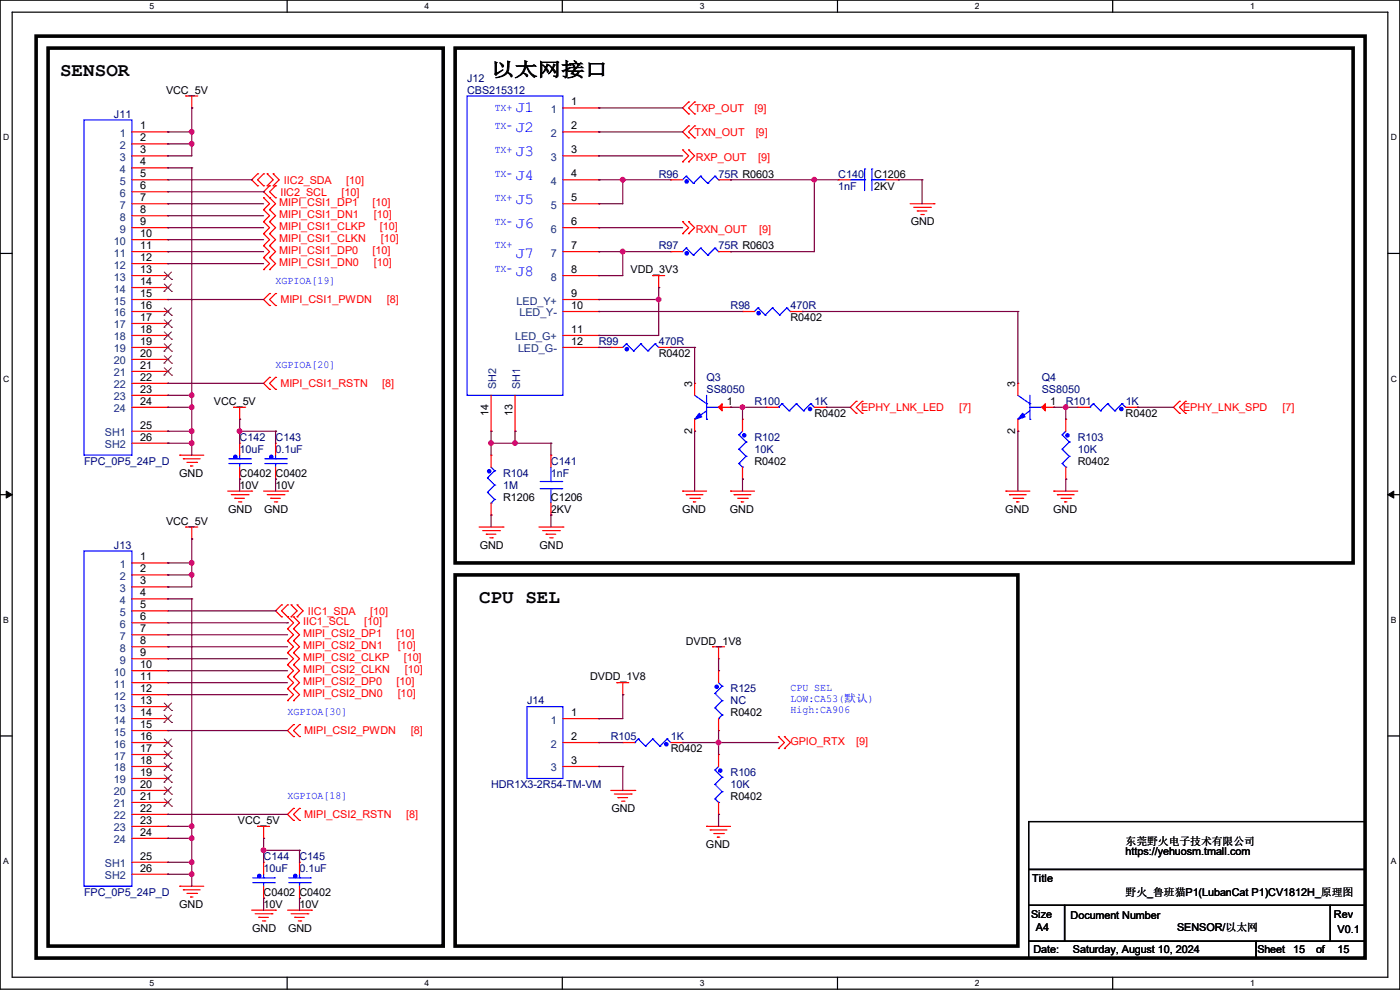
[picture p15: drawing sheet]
<svg xmlns="http://www.w3.org/2000/svg" width="297mm" height="210mm" viewBox="0 0 297 210" stroke-linecap="round" stroke-linejoin="round" font-family="sans-serif">
<defs><g id="words">
<g font-size="4.1">
<text x="12.7" y="16.2">SENSOR</text>
<text x="104.2" y="16.2">以太网接口</text>
<text x="101.6" y="127.9">CPU SEL</text>
</g>
<g font-size="3.3" fill="#00f">
<text x="109.3" y="23.7">J1</text>
<text x="109.3" y="28.1">J2</text>
<text x="109.3" y="33.1">J3</text>
<text x="109.3" y="38.2">J4</text>
<text x="109.3" y="43.3">J5</text>
<text x="109.3" y="48.4">J6</text>
<text x="109.3" y="58.5">J8</text>
<text x="109.3" y="54.7">J7</text>
</g>
<g font-size="2.3" fill="#000080">
<text x="99.1" y="17.4">J12</text>
<text x="99.1" y="19.9">CBS215312</text>
<text x="24.2" y="25">J11</text>
<text x="139.7" y="37.7">R96</text>
<text x="152.5" y="37.7">75R R0603</text>
<text x="177.8" y="37.7">C140</text>
<text x="177.8" y="40.2">1nF</text>
<text x="139.7" y="52.9">R97</text>
<text x="152.5" y="52.9">75R R0603</text>
<text x="155" y="65.6">R98</text>
<text x="167.7" y="65.6">470R</text>
<text x="127" y="73.2">R99</text>
<text x="139.8" y="73.2">470R</text>
<text x="149.9" y="80.9">Q3</text>
<text x="149.9" y="83.4">SS8050</text>
<text x="221" y="80.9">Q4</text>
<text x="221" y="83.4">SS8050</text>
<text x="160.1" y="85.9">R100</text>
<text x="172.8" y="85.9">1K</text>
<text x="226.1" y="85.9">R101</text>
<text x="238.8" y="85.9">1K</text>
<text x="50.8" y="93.6">C142</text>
<text x="58.5" y="93.6">C143</text>
<text x="160.1" y="93.6">R102</text>
<text x="228.6" y="93.6">R103</text>
<text x="17.8" y="98.6">FPC_0P5_24P_D</text>
<text x="50.8" y="96.1">10uF</text>
<text x="58.5" y="96.1">0.1uF</text>
<text x="106.7" y="101.2">R104</text>
<text x="116.9" y="98.6">C141</text>
<text x="116.9" y="101.2">1nF</text>
<text x="160.1" y="96.1">10K</text>
<text x="228.6" y="96.1">10K</text>
<text x="106.7" y="103.7">1M</text>
<text x="24.2" y="116.4">J13</text>
<text x="111.8" y="149.4">J14</text>
<text x="155" y="146.9">R125</text>
<text x="155" y="149.4">NC</text>
<text x="129.6" y="157.1">R105</text>
<text x="142.3" y="157.1">1K</text>
<text x="104.2" y="167.2">HDR1X3-2R54-TM-VM</text>
<text x="155" y="164.7">R106</text>
<text x="155" y="167.2">10K</text>
<text x="55.9" y="182.5">C144</text>
<text x="55.9" y="185">10uF</text>
<text x="63.5" y="182.5">C145</text>
<text x="63.5" y="185">0.1uF</text>
<text x="17.8" y="190.1">FPC_0P5_24P_D</text>
</g>
<g font-size="2.3">
<text x="35.2" y="19.9">VCC_5V</text>
<text x="121.2" y="22.4">1</text>
<text x="29.8" y="27.4">1</text>
<text x="29.8" y="30">2</text>
<text x="121.2" y="27.4">2</text>
<text x="29.8" y="32.5">3</text>
<text x="29.8" y="35.1">4</text>
<text x="121.2" y="32.5">3</text>
<text x="29.8" y="37.6">5</text>
<text x="29.8" y="40.1">6</text>
<text x="121.2" y="37.6">4</text>
<text x="185.5" y="40.2">2KV</text>
<text x="185.5" y="37.7">C1206</text>
<text x="29.8" y="42.7">7</text>
<text x="29.8" y="45.2">8</text>
<text x="29.8" y="47.8">9</text>
<text x="121.2" y="42.7">5</text>
<text x="121.2" y="47.8">6</text>
<text x="193.2" y="47.8">GND</text>
<text x="29.8" y="50.3">10</text>
<text x="29.8" y="52.8">11</text>
<text x="121.2" y="52.8">7</text>
<text x="29.8" y="55.4">12</text>
<text x="29.8" y="57.9">13</text>
<text x="121.2" y="57.9">8</text>
<text x="133.8" y="58">VDD_3V3</text>
<text x="29.8" y="60.5">14</text>
<text x="29.8" y="63">15</text>
<text x="29.8" y="65.5">16</text>
<text x="121.2" y="63">9</text>
<text x="121.2" y="65.5">10</text>
<text x="29.8" y="68.1">17</text>
<text x="29.8" y="70.6">18</text>
<text x="121.2" y="70.6">11</text>
<text x="167.7" y="68.2">R0402</text>
<text x="29.8" y="73.2">19</text>
<text x="29.8" y="75.7">20</text>
<text x="121.2" y="73.2">12</text>
<text x="139.7" y="75.8">R0402</text>
<text x="29.8" y="78.2">21</text>
<text x="29.8" y="80.8">22</text>
<text x="29.8" y="83.3">23</text>
<text x="146.8" y="82.1" transform="rotate(-90 146.8 82.1)">3</text>
<text x="215.4" y="82.1" transform="rotate(-90 215.4 82.1)">3</text>
<text x="29.8" y="85.9">24</text>
<text x="45.4" y="85.9">VCC_5V</text>
<text x="103.6" y="88.2" transform="rotate(-90 103.6 88.2)">14</text>
<text x="108.7" y="88.2" transform="rotate(-90 108.7 88.2)">13</text>
<text x="154.2" y="85.9">1</text>
<text x="172.8" y="88.5">R0402</text>
<text x="222.8" y="85.9">1</text>
<text x="238.8" y="88.5">R0402</text>
<text x="29.8" y="90.9">25</text>
<text x="29.8" y="93.5">26</text>
<text x="146.8" y="92" transform="rotate(-90 146.8 92)">2</text>
<text x="215.4" y="92" transform="rotate(-90 215.4 92)">2</text>
<text x="38" y="101.2">GND</text>
<text x="50.8" y="101.2">C0402</text>
<text x="58.5" y="101.2">C0402</text>
<text x="160.1" y="98.6">R0402</text>
<text x="228.6" y="98.6">R0402</text>
<text x="50.8" y="103.7">10V</text>
<text x="58.5" y="103.7">10V</text>
<text x="106.7" y="106.3">R1206</text>
<text x="116.9" y="106.3">C1206</text>
<text x="35.2" y="111.3">VCC_5V</text>
<text x="48.4" y="108.8">GND</text>
<text x="56.1" y="108.8">GND</text>
<text x="116.9" y="108.8">2KV</text>
<text x="144.7" y="108.8">GND</text>
<text x="154.9" y="108.8">GND</text>
<text x="213.3" y="108.8">GND</text>
<text x="223.4" y="108.8">GND</text>
<text x="29.8" y="118.9">1</text>
<text x="101.8" y="116.4">GND</text>
<text x="114.5" y="116.4">GND</text>
<text x="29.8" y="121.4">2</text>
<text x="29.8" y="124">3</text>
<text x="29.8" y="126.5">4</text>
<text x="29.8" y="129">5</text>
<text x="29.8" y="131.6">6</text>
<text x="29.8" y="134.1">7</text>
<text x="29.8" y="136.7">8</text>
<text x="145.5" y="136.7">DVDD_1V8</text>
<text x="29.8" y="139.2">9</text>
<text x="29.8" y="141.7">10</text>
<text x="29.8" y="144.3">11</text>
<text x="29.8" y="146.8">12</text>
<text x="29.8" y="149.4">13</text>
<text x="125.2" y="144.4">DVDD_1V8</text>
<text x="29.8" y="151.9">14</text>
<text x="29.8" y="154.4">15</text>
<text x="121.2" y="151.9">1</text>
<text x="155" y="152">R0402</text>
<text x="29.8" y="157">16</text>
<text x="29.8" y="159.5">17</text>
<text x="121.2" y="157">2</text>
<text x="142.3" y="159.6">R0402</text>
<text x="29.8" y="162.1">18</text>
<text x="29.8" y="164.6">19</text>
<text x="29.8" y="167.1">20</text>
<text x="121.2" y="162.1">3</text>
<text x="29.8" y="169.7">21</text>
<text x="29.8" y="172.2">22</text>
<text x="129.7" y="172.3">GND</text>
<text x="155" y="169.8">R0402</text>
<text x="29.8" y="174.8">23</text>
<text x="29.8" y="177.3">24</text>
<text x="50.5" y="174.8">VCC_5V</text>
<text x="149.8" y="179.9">GND</text>
<text x="238.8" y="179.2">东莞野火电子技术有限公司</text>
<text x="29.8" y="182.4">25</text>
<text x="29.8" y="184.9">26</text>
<text x="238.8" y="181.4">https://yehuosm.tmall.com</text>
<text x="55.9" y="190.1">C0402</text>
<text x="63.5" y="190.1">C0402</text>
<text x="219" y="187">Title</text>
<text x="238.8" y="190.1">野火_鲁班猫P1(LubanCat P1)CV1812H_原理图</text>
<text x="38" y="192.6">GND</text>
<text x="53.5" y="197.7">GND</text>
<text x="55.9" y="192.6">10V</text>
<text x="61.1" y="197.7">GND</text>
<text x="63.5" y="192.6">10V</text>
<text x="218.7" y="194.6">Size</text>
<text x="219.8" y="197.4">A4</text>
<text x="227.1" y="194.9">Document Number</text>
<text x="249.7" y="197.4">SENSOR/以太网</text>
<text x="283" y="194.6">Rev</text>
<text x="283.8" y="197.9">V0.1</text>
<text x="219.2" y="202.3">Date:</text>
<text x="227.6" y="202.3">Saturday, August 10, 2024</text>
<text x="266.8" y="202.3">Sheet</text>
<text x="274.4" y="202.3">15</text>
<text x="279.2" y="202.3">of</text>
<text x="283.8" y="202.3">15</text>
</g>
<g font-size="2.3" fill="#00f">
<text x="104.9" y="23.5">TX+</text>
<text x="104.9" y="27.3">TX-</text>
<text x="104.9" y="32.4">TX+</text>
<text x="104.9" y="37.5">TX-</text>
<text x="104.9" y="42.5">TX+</text>
<text x="104.9" y="47.6">TX-</text>
<text x="104.9" y="52.7">TX+</text>
<text x="104.9" y="57.8">TX-</text>
<text x="58.5" y="60.3">XGPIOA[19]</text>
<text x="58.5" y="78.1">XGPIOA[20]</text>
<text x="167.7" y="146.7">CPU SEL</text>
<text x="167.7" y="149">LOW:CA53(默认)</text>
<text x="61" y="151.8">XGPIOA[30]</text>
<text x="167.7" y="151.3">High:CA906</text>
<text x="61" y="169.5">XGPIOA[18]</text>
</g>
<g font-size="2.3" fill="#004080">
<text x="116.9" y="24">1</text>
<text x="25.4" y="29">1</text>
<text x="116.9" y="29">2</text>
<text x="25.4" y="31.6">2</text>
<text x="25.4" y="34.1">3</text>
<text x="116.9" y="34.1">3</text>
<text x="25.4" y="36.7">4</text>
<text x="25.4" y="39.2">5</text>
<text x="25.4" y="41.7">6</text>
<text x="116.9" y="39.2">4</text>
<text x="25.4" y="44.3">7</text>
<text x="25.4" y="46.8">8</text>
<text x="116.9" y="44.3">5</text>
<text x="24.2" y="51.9">10</text>
<text x="25.4" y="49.4">9</text>
<text x="116.9" y="49.4">6</text>
<text x="24.2" y="54.4">11</text>
<text x="24.2" y="57">12</text>
<text x="24.2" y="59.5">13</text>
<text x="116.9" y="54.4">7</text>
<text x="116.9" y="59.5">8</text>
<text x="24.2" y="62.1">14</text>
<text x="24.2" y="64.6">15</text>
<text x="109.6" y="64.6">LED_Y+</text>
<text x="24.2" y="67.1">16</text>
<text x="24.2" y="69.7">17</text>
<text x="110.2" y="67.1">LED_Y-</text>
<text x="24.2" y="72.2">18</text>
<text x="24.2" y="74.8">19</text>
<text x="24.2" y="77.3">20</text>
<text x="109.3" y="72.2">LED_G+</text>
<text x="109.9" y="74.8">LED_G-</text>
<text x="24.2" y="79.8">21</text>
<text x="24.2" y="82.4">22</text>
<text x="105.2" y="82.6" transform="rotate(-90 105.2 82.6)">SH2</text>
<text x="110.3" y="82.6" transform="rotate(-90 110.3 82.6)">SH1</text>
<text x="24.2" y="84.9">23</text>
<text x="24.2" y="87.5">24</text>
<text x="22.3" y="92.5">SH1</text>
<text x="22.3" y="95.1">SH2</text>
<text x="25.4" y="120.5">1</text>
<text x="25.4" y="123">2</text>
<text x="25.4" y="125.6">3</text>
<text x="25.4" y="128.1">4</text>
<text x="25.4" y="130.6">5</text>
<text x="25.4" y="133.2">6</text>
<text x="25.4" y="135.7">7</text>
<text x="24.2" y="143.3">10</text>
<text x="25.4" y="138.3">8</text>
<text x="25.4" y="140.8">9</text>
<text x="24.2" y="145.9">11</text>
<text x="24.2" y="148.4">12</text>
<text x="24.2" y="151">13</text>
<text x="24.2" y="153.5">14</text>
<text x="116.9" y="153.5">1</text>
<text x="24.2" y="156">15</text>
<text x="24.2" y="158.6">16</text>
<text x="24.2" y="161.1">17</text>
<text x="116.9" y="158.6">2</text>
<text x="24.2" y="163.7">18</text>
<text x="24.2" y="166.2">19</text>
<text x="116.9" y="163.7">3</text>
<text x="24.2" y="168.7">20</text>
<text x="24.2" y="171.3">21</text>
<text x="24.2" y="173.8">22</text>
<text x="24.2" y="176.4">23</text>
<text x="24.2" y="178.9">24</text>
<text x="22.3" y="184">SH1</text>
<text x="22.3" y="186.5">SH2</text>
</g>
<g font-size="2.3" fill="#f00">
<text x="147.4" y="23.7">TXP_OUT</text>
<text x="160.1" y="23.7">[9]</text>
<text x="147.4" y="28.8">TXN_OUT</text>
<text x="160.3" y="28.8">[9]</text>
<text x="147.6" y="34.1">RXP_OUT</text>
<text x="160.8" y="34.1">[9]</text>
<text x="59.5" y="41.5">IIC2_SCL</text>
<text x="60.2" y="38.9">IIC2_SDA</text>
<text x="72.4" y="41.5">[10]</text>
<text x="73.5" y="38.9">[10]</text>
<text x="59.2" y="43.8">MIPI_CSI1_DP1</text>
<text x="59.2" y="46.3">MIPI_CSI1_DN1</text>
<text x="79" y="43.8">[10]</text>
<text x="79.3" y="46.3">[10]</text>
<text x="59.2" y="53.9">MIPI_CSI1_DP0</text>
<text x="59.2" y="48.9">MIPI_CSI1_CLKP</text>
<text x="59.2" y="51.4">MIPI_CSI1_CLKN</text>
<text x="79" y="53.9">[10]</text>
<text x="80.6" y="48.9">[10]</text>
<text x="80.8" y="51.4">[10]</text>
<text x="147.6" y="49.4">RXN_OUT</text>
<text x="161.1" y="49.4">[9]</text>
<text x="59.2" y="56.5">MIPI_CSI1_DN0</text>
<text x="79.3" y="56.5">[10]</text>
<text x="59.5" y="64.3">MIPI_CSI1_PWDN</text>
<text x="82.1" y="64.3">[8]</text>
<text x="59.5" y="82.1">MIPI_CSI1_RSTN</text>
<text x="81.1" y="82.1">[8]</text>
<text x="182.7" y="87.2">EPHY_LNK_LED</text>
<text x="203.5" y="87.2">[7]</text>
<text x="251" y="87.2">EPHY_LNK_SPD</text>
<text x="272.1" y="87.2">[7]</text>
<text x="65.3" y="130.4">IIC1_SDA</text>
<text x="78.5" y="130.4">[10]</text>
<text x="64.3" y="135.2">MIPI_CSI2_DP1</text>
<text x="64.3" y="137.8">MIPI_CSI2_DN1</text>
<text x="64.3" y="132.7">IIC1_SCL</text>
<text x="77.3" y="132.7">[10]</text>
<text x="84.1" y="135.2">[10]</text>
<text x="84.4" y="137.8">[10]</text>
<text x="64.3" y="140.3">MIPI_CSI2_CLKP</text>
<text x="64.3" y="142.8">MIPI_CSI2_CLKN</text>
<text x="85.6" y="140.3">[10]</text>
<text x="85.9" y="142.8">[10]</text>
<text x="64.3" y="145.4">MIPI_CSI2_DP0</text>
<text x="64.3" y="147.9">MIPI_CSI2_DN0</text>
<text x="84.1" y="145.4">[10]</text>
<text x="84.4" y="147.9">[10]</text>
<text x="64.6" y="155.8">MIPI_CSI2_PWDN</text>
<text x="87.2" y="155.8">[8]</text>
<text x="167.7" y="158.1">GPIO_RTX</text>
<text x="181.7" y="158.1">[9]</text>
<text x="64.6" y="173.6">MIPI_CSI2_RSTN</text>
<text x="86.2" y="173.6">[8]</text>
</g>
<g font-size="1.8">
<text x="31.7" y="1.9">5</text>
<text x="90.1" y="1.9">4</text>
<text x="148.5" y="1.9">3</text>
<text x="206.8" y="1.9">2</text>
<text x="265.2" y="1.9">1</text>
<text x=".7" y="29.8">D</text>
<text x="295.1" y="29.8">D</text>
<text x=".7" y="80.9">C</text>
<text x="295.1" y="80.9">C</text>
<text x=".7" y="132.1">B</text>
<text x="295.1" y="132.1">B</text>
<text x=".7" y="183.3">A</text>
<text x="295.1" y="183.3">A</text>
<text x="31.7" y="209.2">5</text>
<text x="90.1" y="209.2">4</text>
<text x="148.5" y="209.2">3</text>
<text x="206.8" y="209.2">2</text>
<text x="265.2" y="209.2">1</text>
</g>
</g></defs>
<path d="M0 0h297v209.8h-297zM2.6 2.6h291.8v204.7h-291.8z" fill="none" stroke="#000" stroke-width=".25"/>
<g fill="#fff">
<path d="M31.7 .3h1v2h-1z"/>
<path d="M31.7 207.6h1v1.9h-1z"/>
</g>
<path d="M60.9 0v2.6M60.9 207.3v2.5" fill="none" stroke="#000" stroke-width=".25"/>
<g fill="#fff">
<path d="M90.1 .3h1v2h-1z"/>
<path d="M90.1 207.6h1v1.9h-1z"/>
</g>
<path d="M119.3 0v2.6M119.3 207.3v2.5" fill="none" stroke="#000" stroke-width=".25"/>
<g fill="#fff">
<path d="M148.5 .3h.9v2h-.9z"/>
<path d="M148.5 207.6h.9v1.9h-.9z"/>
</g>
<path d="M177.7 0v2.6M177.7 207.3v2.5" fill="none" stroke="#000" stroke-width=".25"/>
<g fill="#fff">
<path d="M206.8 .3h1v2h-1z"/>
<path d="M206.8 207.6h1v1.9h-1z"/>
</g>
<path d="M236.1 0v2.6M236.1 207.3v2.5" fill="none" stroke="#000" stroke-width=".25"/>
<g fill="#fff">
<path d="M265.2 .3h1v2h-1z"/>
<path d="M265.2 207.6h1v1.9h-1z"/>
<path d="M.7 28.2h1.2v1.9h-1.2z"/>
<path d="M295.1 28.2h1.2v1.9h-1.2z"/>
<path d="M.7 79.3h1.2v2h-1.2z"/>
<path d="M295.1 79.3h1.2v2h-1.2z"/>
</g>
<path d="M0 53.8h2.6M294.4 53.8h2.6" fill="none" stroke="#000" stroke-width=".25"/>
<g fill="#fff">
<path d="M.7 130.5h1.2v2h-1.2z"/>
<path d="M295.1 130.5h1.1v2h-1.1z"/>
</g>
<path d="M0 104.9h2.6M294.4 104.9h2.6" fill="none" stroke="#000" stroke-width=".25"/>
<path d="M1.3 104.2l1.3 .7-1.3 .8zM294.4 104.9l1.3-.7v1.5z" fill="#000" stroke="#000" stroke-width=".21"/>
<g fill="#fff">
<path d="M.7 181.7h1.2v2h-1.2z"/>
<path d="M295.1 181.7h1.1v2h-1.1z"/>
</g>
<path d="M0 156.1h2.6M294.4 156.1h2.6M218.2 174.3h71.4v10.1h-71.4zM218.2 184.4h71.4v7.7h-71.4zM218.2 192.1h7.6v7.6h-7.6zM218.2 199.7h48.3v3.5h-48.3zM225.8 192.1h56.4v7.6h-56.4zM266.5 199.7h23.1v3.5h-23.1zM282.2 192.1h7.4v7.6h-7.4z" fill="none" stroke="#000" stroke-width=".25"/>
<path d="M7.7 7.7h281.9v195.5h-281.9zM10.2 10.2h83.8v190.5h-83.8zM96.6 10.2h190.5v109.2h-190.5zM96.6 122h119.3v78.7h-119.3z" fill="none" stroke="#000" stroke-width=".76"/>
<g fill="none" stroke="#f00" stroke-width=".25">
<path d="M28 38.1h7.6M28 28h7.6M28 30.5h7.6M28 33.1h7.6M28 35.6h7.6M35.6 28h.1M35.6 30.5h.1M35.6 33.1h.1M35.6 35.6h.1M35.6 38.1h.1M39.4 20.4h.1M39.4 20.4h2.6"/>
<path d="M40.7 22.9h.1M40.7 20.4v2.5M54.7 36.9h.1M54.7 39.4h.1M54.7 36.9l-1.3 1.2 1.3 1.3M55.9 39.4h.1M55.9 36.9h.1M55.9 36.9l-1.2 1.2 1.2 1.3M56.7 39.4h.1M56.7 36.9h.1M56.7 36.9l1.3 1.2-1.3 1.3M57.2 39.4h.1"/>
<path d="M57.2 39.4l-1.3 1.3 2.6 2.5-1.3 1.3M58 36.9h.1M58 39.4h.1M58 36.9l1.2 1.2-1.2 1.3M58.5 39.4h.1M58.5 39.4l-1.3 1.3 1.3 1.3M119.4 38.1h7.6M119.4 28h7.6M119.4 33.1h7.6M119.4 22.9h7.6M127 22.9h.1M127 28h.1"/>
<path d="M127 33.1h.1M127 38.1h.1M142.3 38.1h.1M142.3 38.1h2.5M144.8 34.3h.1M144.8 31.8h.1M144.8 31.8l1.3 1.3-1.3 1.2M146.1 34.3h.1M146.1 31.8h.1M146.1 21.6h.1M146.1 24.2h.1M146.1 26.7h.1"/>
<path d="M146.1 29.3h.1M146.1 31.8l1.3 1.3-1.3 1.2M146.1 21.6l-1.3 1.3 1.3 1.3M146.1 26.7l-1.3 1.3 1.3 1.3M147.4 24.2h.1M147.4 21.6h.1M147.4 29.3h.1M147.4 26.7h.1M147.4 21.6l-1.3 1.3 1.3 1.3M147.4 26.7l-1.3 1.3 1.3 1.3M152.4 38.1h2.6M155 38.1h.1"/>
<path d="M177.8 38.1h.1M177.8 38.1h2.6M188 38.1h2.5M190.5 38.1h.1M28 43.2h7.6M28 58.5h7.6M28 40.7h7.6M28 45.8h7.6M28 48.3h7.6M28 50.8h7.6M28 53.4h7.6M28 55.9h7.6"/>
<path d="M35.6 40.7h.1M35.6 43.2h.1M35.6 45.8h.1M35.6 48.3h.1M35.6 50.8h.1M35.6 53.4h.1M35.6 55.9h.1M35.6 58.5h.1M55.9 54.7h.1M55.9 52.1h.1M55.9 44.5h.1M55.9 42h.1"/>
<path d="M55.9 57.2h.1M55.9 47h.1M55.9 49.6h.1M55.9 52.1l1.3 1.3-1.3 1.3M55.9 42l1.3 1.2-1.3 1.3M55.9 54.7l1.3 1.2-1.3 1.3M55.9 44.5l1.3 1.3-1.3 1.2M55.9 47l1.3 1.3-1.3 1.3M55.9 49.6l1.3 1.2-1.3 1.3M57.2 54.7h.1M57.2 52.1h.1M57.2 44.5h.1"/>
<path d="M57.2 42h.1M57.2 57.2h.1M57.2 47h.1M57.2 49.6h.1M57.2 52.1l1.3 1.3-1.3 1.3M57.2 54.7l1.3 1.2-1.3 1.3M57.2 44.5l1.3 1.3-1.3 1.2M57.2 47l1.3 1.3-1.3 1.3M57.2 49.6l1.3 1.2-1.3 1.3M58.5 42h.1M119.4 43.2h7.6M119.4 58.5h7.6"/>
<path d="M119.4 48.3h7.6M119.4 53.4h7.6M127 43.2h.1M127 48.3h.1M127 53.4h.1M127 58.5h.1M138.5 58.5h.1M138.5 58.5h2.5M139.7 58.5v2.5M142.3 53.4h.1M142.3 53.4h2.5M144.8 49.6h.1"/>
<path d="M144.8 47h.1M144.8 47l1.3 1.3-1.3 1.3M146.1 49.6h.1M146.1 47h.1M146.1 47l1.3 1.3-1.3 1.3M152.4 53.4h2.6M155 53.4h.1M193.1 43.2h5.1M193.8 44h3.6M194.6 44.7h.1M194.6 44.7h2M195.4 45.5h.5"/>
<path d="M195.9 45.5h.1M197.4 44h.1M198.2 43.2h.1M28 66.1h7.6M28 61h7.6M28 63.5h7.6M28 68.6h7.6M28 71.2h7.6M28 73.7h7.6M28 76.2h7.6M28 78.8h7.6M35.6 61h.1"/>
<path d="M35.6 63.5h.1M35.6 66.1h.1M35.6 68.6h.1M35.6 71.2h.1M35.6 73.7h.1M35.6 76.2h.1M35.6 78.8h.1M57.2 62.3h.1M57.2 64.8h.1M57.2 62.3l-1.3 1.2 1.3 1.3M58.5 64.8h.1M58.5 62.3h.1"/>
<path d="M58.5 62.3l-1.3 1.2 1.3 1.3M119.4 66.1h7.6M119.4 63.5h7.6M119.4 71.2h7.6M119.4 73.7h7.6M127 63.5h.1M127 66.1h.1M127 71.2h.1M127 73.7h.1M129.6 73.7h.1M129.6 73.7h2.5M139.7 61h.1"/>
<path d="M139.7 73.7h2.6M142.3 73.7h.1M157.5 66.1h.1M157.5 66.1h2.6M167.7 66.1h2.5M170.2 66.1h.1M28 86.4h7.6M28 81.3h7.6M28 83.9h7.6M28 91.5h7.6M28 94h7.6M35.6 81.3h.1"/>
<path d="M35.6 83.9h.1M35.6 86.4h.1M35.6 91.5h.1M35.6 94h.1M38.1 96.6h.1M38.1 96.6h5.1M38.9 97.3h.1M38.9 97.3h3.6M39.7 98.1h2M40.4 98.8h.1M40.4 98.8h.5M41.7 98.1h.1"/>
<path d="M49.6 86.4h.1M49.6 86.4h2.5M50.8 88.9h.1M50.8 94h.1M50.8 86.4v2.5M50.8 94v2.6M50.8 99.1v2.5M57.2 80.1h.1M57.2 82.6h.1M57.2 80.1l-1.3 1.2 1.3 1.3M58.5 82.6h.1M58.5 80.1h.1"/>
<path d="M58.5 94h.1M58.5 80.1l-1.3 1.2 1.3 1.3M58.5 94v2.6M58.5 99.1v2.5M104.2 91.5h.1M104.2 96.6h.1M104.2 83.9v7.6M104.2 96.6v2.5M109.3 91.5h.1M109.3 83.9v7.6M116.9 96.6h.1M116.9 96.6v2.5"/>
<path d="M147.4 91.5h.1M147.4 81.3h.1M147.4 81.3v2.6M147.4 88.9v2.6M152.4 86.4h2.6M155 86.4h.1M157.5 88.9h.1M157.5 88.9v2.6M157.5 99.1v2.5M162.6 86.4h.1M162.6 86.4h2.5M172.8 86.4h2.5"/>
<path d="M175.3 86.4h.1M181.7 85.1h.1M181.7 87.7h.1M181.7 85.1l-1.3 1.3 1.3 1.3M182.9 87.7h.1M182.9 85.1h.1M182.9 85.1l-1.2 1.3 1.2 1.3M215.9 91.5h.1M215.9 81.3h.1M215.9 81.3v2.6M215.9 88.9v2.6M221 86.4h2.6"/>
<path d="M223.6 86.4h.1M226.1 88.9h.1M226.1 88.9v2.6M226.1 99.1v2.5M228.6 86.4h.1M228.6 86.4h2.6M238.8 86.4h2.5M241.3 86.4h.1M250.2 85.1h.1M250.2 87.7h.1M250.2 85.1l-1.2 1.3 1.2 1.3M251.5 87.7h.1"/>
<path d="M251.5 85.1h.1M251.5 85.1l-1.3 1.3 1.3 1.3M28 119.4h7.6M35.6 119.4h.1M39.4 111.8h.1M39.4 111.8h2.6M40.7 114.3h.1M40.7 111.8v2.5M48.3 104.2h5.1M49.1 104.9h3.5M49.8 105.7h.1M49.8 105.7h2.1"/>
<path d="M50.6 106.5h.5M50.8 101.6h.1M51.1 106.5h.1M52.6 104.9h.1M53.4 104.2h.1M55.9 104.2h5.1M56.7 104.9h3.5M57.4 105.7h.1M57.4 105.7h2.1M58.2 106.5h.5M58.5 101.6h.1M58.7 106.5h.1"/>
<path d="M60.2 104.9h.1M61 104.2h.1M101.6 111.8h5.1M102.4 112.6h3.6M103.2 113.3h.1M103.2 113.3h2M103.9 114.1h.5M104.2 109.3h.1M104.2 106.7v2.6M104.4 114.1h.1M106 112.6h.1M106.7 111.8h.1"/>
<path d="M114.3 111.8h5.1M115.1 112.6h3.6M115.9 113.3h.1M115.9 113.3h2M116.6 114.1h.5M116.9 109.3h.1M116.9 106.7v2.6M117.1 114.1h.1M118.7 112.6h.1M119.4 111.8h.1M144.8 104.2h.1M144.8 104.2h5.1"/>
<path d="M145.6 104.9h.1M145.6 104.9h3.5M146.3 105.7h2.1M147.1 106.5h.1M147.1 106.5h.5M148.4 105.7h.1M155 104.2h.1M155 104.2h5.1M155.7 104.9h.1M155.7 104.9h3.6M156.5 105.7h2M157.3 106.5h.1"/>
<path d="M157.3 106.5h.5M157.5 101.6h.1M158.5 105.7h.1M213.4 104.2h.1M213.4 104.2h5.1M214.2 104.9h.1M214.2 104.9h3.5M214.9 105.7h2.1M215.7 106.5h.1M215.7 106.5h.5M217 105.7h.1M223.6 104.2h.1"/>
<path d="M223.6 104.2h5M224.3 104.9h.1M224.3 104.9h3.6M225.1 105.7h2M225.8 106.5h.1M225.8 106.5h.6M226.1 101.6h.1M227.1 105.7h.1M28 137.2h7.6M28 122h7.6M28 124.5h7.6M28 127h7.6"/>
<path d="M28 129.6h7.6M28 132.1h7.6M28 134.7h7.6M28 139.7h7.6M35.6 122h.1M35.6 124.5h.1M35.6 127h.1M35.6 129.6h.1M35.6 132.1h.1M35.6 134.7h.1M35.6 137.2h.1M35.6 139.7h.1"/>
<path d="M59.7 128.3h.1M59.7 130.9h.1M59.7 128.3l-1.2 1.3 1.2 1.3M61 135.9h.1M61 133.4h.1M61 138.5h.1M61 130.9h.1M61 128.3h.1M61 133.4l1.3 1.3-1.3 1.2M61 135.9l1.3 1.3-1.3 1.3M61 138.5l1.3 1.2-1.3 1.3M61 128.3l-1.3 1.3 2.6 2.5-1.3 1.3"/>
<path d="M61.8 130.9h.1M61.8 128.3h.1M61.8 128.3l1.2 1.3-1.2 1.3M62.3 135.9h.1M62.3 133.4h.1M62.3 138.5h.1M62.3 130.9h.1M62.3 133.4l1.2 1.3-1.2 1.2M62.3 135.9l1.2 1.3-1.2 1.3M62.3 138.5l1.2 1.2-1.2 1.3M62.3 130.9l1.2 1.2-1.2 1.3M63 128.3h.1"/>
<path d="M63 130.9h.1M63 128.3l1.3 1.3-1.3 1.3M151.2 137.2h.1M151.2 137.2h2.5M152.4 139.7h.1M152.4 137.2v2.5M28 144.8h7.6M28 142.3h7.6M28 147.4h7.6M28 149.9h7.6M28 152.4h7.6M28 155h7.6"/>
<path d="M28 157.5h7.6M35.6 142.3h.1M35.6 144.8h.1M35.6 147.4h.1M35.6 149.9h.1M35.6 152.4h.1M35.6 155h.1M35.6 157.5h.1M61 146.1h.1M61 143.6h.1M61 148.6h.1M61 141h.1"/>
<path d="M61 143.6l1.3 1.2-1.3 1.3M61 146.1l1.3 1.3-1.3 1.2M61 141l1.3 1.3-1.3 1.3M62.3 146.1h.1M62.3 143.6h.1M62.3 148.6h.1M62.3 141h.1M62.3 153.7h.1M62.3 156.3h.1M62.3 143.6l1.2 1.2-1.2 1.3M62.3 146.1l1.2 1.3-1.2 1.2M62.3 141l1.2 1.3-1.2 1.3"/>
<path d="M62.3 153.7l-1.3 1.3 1.3 1.3M63.5 156.3h.1M63.5 153.7h.1M63.5 153.7l-1.2 1.3 1.2 1.3M119.4 152.4h7.6M119.4 157.5h7.6M127 152.4h.1M127 157.5h.1M130.9 144.8h.1M130.9 144.8h2.5M132.1 147.4h.1M132.1 157.5h.1"/>
<path d="M132.1 144.8v2.6M132.1 157.5h2.6M142.3 157.5h2.5M144.8 157.5h.1M152.4 142.3h.1M152.4 155h.1M152.4 142.3v2.5M152.4 152.4v2.6M165.1 158.8h.1M165.1 156.3h.1M165.1 156.3l1.3 1.2-1.3 1.3M166.4 158.8h.1"/>
<path d="M166.4 156.3h.1M166.4 156.3l1.3 1.2-1.3 1.3M28 175.3h7.6M28 167.7h7.6M28 160.1h7.6M28 162.6h7.6M28 165.1h7.6M28 170.2h7.6M28 172.8h7.6M28 177.8h7.6M35.6 160.1h.1M35.6 162.6h.1"/>
<path d="M35.6 165.1h.1M35.6 167.7h.1M35.6 170.2h.1M35.6 172.8h.1M35.6 175.3h.1M35.6 177.8h.1M54.7 175.3h.1M54.7 175.3h2.5M55.9 177.8h.1M55.9 175.3v2.5M62.3 171.5h.1M62.3 174h.1"/>
<path d="M62.3 171.5l-1.3 1.3 1.3 1.2M63.5 174h.1M63.5 171.5h.1M63.5 171.5l-1.2 1.3 1.2 1.2M119.4 162.6h7.6M127 162.6h.1M129.6 167.7h5.1M130.3 168.4h3.6M131.1 169.2h.1M131.1 169.2h2M131.9 170h.5M132.4 170h.1"/>
<path d="M133.9 168.4h.1M134.7 167.7h.1M149.9 175.3h.1M149.9 175.3h5.1M150.7 176.1h.1M150.7 176.1h3.5M151.4 176.8h2.1M152.2 177.6h.1M152.2 177.6h.5M152.4 160.1h.1M152.4 172.8h.1M152.4 160.1v2.5"/>
<path d="M152.4 170.2v2.6M153.5 176.8h.1M28 182.9h7.6M28 185.5h7.6M35.6 182.9h.1M35.6 185.5h.1M38.1 188h.1M38.1 188h5.1M38.9 188.8h.1M38.9 188.8h3.6M39.7 189.5h2M40.4 190.3h.1"/>
<path d="M40.4 190.3h.5M41.7 189.5h.1M53.4 193.1h5.1M54.1 193.8h3.6M54.9 194.6h.1M54.9 194.6h2M55.7 195.4h.5M55.9 182.9h.1M55.9 190.5h.1M55.9 182.9v2.6M55.9 188v2.5M56.2 195.4h.1"/>
<path d="M57.7 193.8h.1M58.5 193.1h.1M61 193.1h5.1M61.8 193.8h3.5M62.5 194.6h.1M62.5 194.6h2.1M63.3 195.4h.5M63.5 182.9h.1M63.5 190.5h.1M63.5 182.9v2.6M63.5 188v2.5M63.8 195.4h.1"/>
<path d="M65.3 193.8h.1M66.1 193.1h.1"/>
</g>
<g fill="none" stroke="#00f" stroke-width=".25">
<path d="M17.8 25.4h10.2v71.2h-10.2zM99.1 20.4h20.3v63.5h-20.3zM145.6 37.4h.1M145.6 37.4l-.8 .7M145.6 37.4l1.5 1.5M147.1 38.9h.1M148.6 37.4h.1M148.6 37.4l-1.5 1.5M148.6 37.4l1.6 1.5M150.2 38.9h.1M151.7 37.4h.1M151.7 37.4l-1.5 1.5"/>
<path d="M151.7 37.4l.7 .7M152.4 38.1h.1M180.4 38.1h3M183.4 38.1h.1M183.4 35.9h.1M183.4 35.9v4.5M185 35.9h.1M185 38.1h.1M185 38.1h3M185 35.9v4.5M145.6 52.6h.1M145.6 52.6l-.8 .8"/>
<path d="M145.6 52.6l1.5 1.5M147.1 54.1h.1M148.6 52.6h.1M148.6 52.6l-1.5 1.5M148.6 52.6l1.6 1.5M150.2 54.1h.1M151.7 52.6h.1M151.7 52.6l-1.5 1.5M151.7 52.6l.7 .8M152.4 53.4h.1M132.9 72.9h.1M132.9 72.9l-.8 .8"/>
<path d="M132.9 72.9l1.5 1.6M134.4 74.5h.1M135.9 72.9h.1M135.9 72.9l-1.5 1.6M135.9 72.9l1.6 1.6M137.5 74.5h.1M139 72.9h.1M139 72.9l-1.5 1.6M139 72.9l.7 .8M139.7 73.7h.1M160.8 65.3h.1M160.8 65.3l-.7 .8"/>
<path d="M160.8 65.3l1.5 1.5M162.3 66.8h.1M163.9 65.3h.1M163.9 65.3l-1.6 1.5M163.9 65.3l1.5 1.5M165.4 66.8h.1M166.9 65.3h.1M166.9 65.3l-1.5 1.5M166.9 65.3l.8 .8M167.7 66.1h.1M48.6 98.3h4.5M48.6 97.3h4.5"/>
<path d="M50.8 98.3h.1M50.8 97.3h.1M50.8 96.6v.7M50.8 98.3v.8M53.1 98.3h.1M53.1 97.3h.1M56.2 98.3h4.5M56.2 97.3h4.5M58.5 98.3h.1M58.5 97.3h.1M58.5 96.6v.7M58.5 98.3v.8"/>
<path d="M60.7 98.3h.1M60.7 97.3h.1M104.2 99.1l.7 .8M104.9 99.9h.1M104.9 99.9l-1.5 1.5M116.9 99.1v3.1M147.4 88.9h.1M147.4 83.9l2.5 1.7M149.9 85.6h.1M149.9 88.9h.1M149.9 87.2l-2.5 1.7M149.9 83.9v5"/>
<path d="M149.9 86.4h2.5M152.4 86.4h.1M156.8 92.2h.1M156.8 95.3h.1M156.8 98.3h.1M156.8 92.2l1.5 1.6M156.8 95.3l1.5 1.5M156.8 98.3l.7 .8M157.5 99.1h.1M157.5 91.5l-.7 .7M158.3 93.8h.1M158.3 96.8h.1"/>
<path d="M158.3 93.8l-1.5 1.5M158.3 96.8l-1.5 1.5M165.1 86.4h.1M165.9 85.6h.1M165.9 85.6l1.5 1.6M165.9 85.6l-.8 .8M167.4 87.2h.1M169 85.6h.1M169 85.6l1.5 1.6M169 85.6l-1.6 1.6M170.5 87.2h.1M172 85.6h.1"/>
<path d="M172 85.6l.8 .8M172 85.6l-1.5 1.6M215.9 88.9h.1M215.9 83.9l2.6 1.7M218.5 85.6h.1M218.5 88.9h.1M218.5 86.4h2.5M218.5 87.2l-2.6 1.7M218.5 83.9v5M221 86.4h.1M225.3 92.2h.1M225.3 95.3h.1"/>
<path d="M225.3 98.3h.1M225.3 92.2l1.6 1.6M225.3 95.3l1.6 1.5M225.3 98.3l.8 .8M226.1 99.1h.1M226.1 91.5l-.8 .7M226.9 93.8h.1M226.9 96.8h.1M226.9 96.8l-1.6 1.5M226.9 93.8l-1.6 1.5M231.2 86.4h.1M231.9 85.6h.1"/>
<path d="M231.9 85.6l1.6 1.6M231.9 85.6l-.7 .8M233.5 87.2h.1M235 85.6h.1M235 85.6l1.5 1.6M235 85.6l-1.5 1.6M236.5 87.2h.1M238 85.6h.1M238 85.6l.8 .8M238 85.6l-1.5 1.6M17.8 116.9h10.2v71.1h-10.2zM103.4 101.4h.1"/>
<path d="M103.4 104.4h.1M103.4 101.4l1.5 1.5M103.4 104.4l1.5 1.6M104.2 106.7h.1M104.9 102.9h.1M104.9 106h.1M104.9 102.9l-1.5 1.5M104.9 106l-.7 .7M114.6 103.7h4.6M114.6 102.2h4.6M116.9 102.2h.1M116.9 103.7h.1"/>
<path d="M116.9 103.7v3M119.2 103.7h.1M119.2 102.2h.1M111.8 149.9h7.6v15.2h-7.6zM134.7 157.5h.1M135.4 156.8h.1M135.4 156.8l1.5 1.5M135.4 156.8l-.7 .7M136.9 158.3h.1M138.5 156.8h.1M138.5 156.8l1.5 1.5M138.5 156.8l-1.6 1.5"/>
<path d="M140 158.3h.1M141.5 156.8h.1M141.5 156.8l.8 .7M141.5 156.8l-1.5 1.5M151.7 147.1h.1M151.7 150.2h.1M151.7 147.1l1.5 1.5M151.7 150.2l1.5 1.5M152.4 152.4h.1M152.4 144.8l.8 .8M153.2 145.6h.1M153.2 148.6h.1"/>
<path d="M153.2 151.7h.1M153.2 145.6l-1.5 1.5M153.2 148.6l-1.5 1.6M153.2 151.7l-.8 .7M151.7 163.4h.1M151.7 166.4h.1M151.7 169.5h.1M151.7 163.4l1.5 1.5M151.7 166.4l1.5 1.5M151.7 169.5l.7 .7M152.4 170.2h.1M152.4 162.6l-.7 .8"/>
<path d="M153.2 164.9h.1M153.2 167.9h.1M153.2 164.9l-1.5 1.5M153.2 167.9l-1.5 1.6M53.6 187.2h4.6M53.6 186.2h4.6M55.9 187.2h.1M55.9 186.2h.1M55.9 185.5v.7M55.9 187.2v.8M58.2 187.2h.1M58.2 186.2h.1"/>
<path d="M61.3 187.2h4.5M61.3 186.2h4.5M63.5 187.2h.1M63.5 186.2h.1M63.5 185.5v.7M63.5 187.2v.8M65.8 187.2h.1M65.8 186.2h.1"/>
</g>
<g fill="#00f" stroke="#00f" stroke-width=".25">
<path d="M148.4 87.7l.5 .7-1.5 .5z"/>
<path d="M217 87.7l.5 .7-1.6 .5z"/>
<circle cx="160.9" cy="66.4" r=".36"/>
<circle cx="49.9" cy="96.9" r=".36"/>
<circle cx="55" cy="185.8" r=".36"/>
<circle cx="133" cy="74.1" r=".36"/>
<circle cx="171.9" cy="86.8" r=".36"/>
<circle cx="237.9" cy="86.8" r=".36"/>
<circle cx="57.6" cy="96.9" r=".36"/>
<circle cx="152" cy="145.7" r=".36"/>
<circle cx="62.6" cy="185.8" r=".36"/>
<circle cx="145.7" cy="38.5" r=".36"/>
<circle cx="157.9" cy="92.4" r=".36"/>
<circle cx="226.5" cy="92.4" r=".36"/>
<circle cx="152.8" cy="163.5" r=".36"/>
<circle cx="145.7" cy="53.7" r=".36"/>
<circle cx="103.8" cy="100" r=".36"/>
<circle cx="141.4" cy="157.9" r=".36"/>
</g>
<g fill="none" stroke="#804000" stroke-width=".21">
<path d="M34.8 59.3h.1M34.8 57.7l1.6 1.6M36.4 57.7l-1.6 1.6M36.4 59.3h.1M34.8 61.8h.1M34.8 66.9h.1M34.8 69.4h.1M34.8 72h.1M34.8 74.5h.1M34.8 77h.1M34.8 79.6h.1M34.8 60.2l1.6 1.6"/>
<path d="M34.8 65.3l1.6 1.6M34.8 67.9l1.6 1.5M34.8 70.4l1.6 1.6M34.8 72.9l1.6 1.6M34.8 75.5l1.6 1.5M34.8 78l1.6 1.6M36.4 60.2l-1.6 1.6M36.4 65.3l-1.6 1.6M36.4 67.9l-1.6 1.5M36.4 70.4l-1.6 1.6M36.4 72.9l-1.6 1.6M36.4 75.5l-1.6 1.5"/>
<path d="M36.4 78l-1.6 1.6M36.4 61.8h.1M36.4 66.9h.1M36.4 69.4h.1M36.4 72h.1M36.4 74.5h.1M36.4 77h.1M36.4 79.6h.1M34.8 150.7h.1M34.8 153.2h.1M34.8 158.3h.1M34.8 149.1l1.6 1.6"/>
<path d="M34.8 151.7l1.6 1.5M34.8 156.8l1.6 1.5M34.8 159.3l1.6 1.6M36.4 149.1l-1.6 1.6M36.4 151.7l-1.6 1.5M36.4 156.8l-1.6 1.5M36.4 159.3l-1.6 1.6M36.4 150.7h.1M36.4 153.2h.1M36.4 158.3h.1M34.8 160.9h.1M34.8 163.4h.1"/>
<path d="M34.8 165.9h.1M34.8 168.5h.1M34.8 171h.1M34.8 161.8l1.6 1.6M34.8 164.4l1.6 1.5M34.8 166.9l1.6 1.6M34.8 169.5l1.6 1.5M36.4 161.8l-1.6 1.6M36.4 164.4l-1.6 1.5M36.4 166.9l-1.6 1.6M36.4 169.5l-1.6 1.5M36.4 160.9h.1"/>
<path d="M36.4 163.4h.1M36.4 165.9h.1M36.4 168.5h.1M36.4 171h.1"/>
</g>
<g fill="#f00" stroke="#f00" stroke-width=".25">
<path d="M152.4 86.4l.8-.8v1.6z"/>
<path d="M221.8 85.6v1.6l-.8-.8z"/>
</g>
<g fill="none" stroke="#800040" stroke-width=".25">
<path d="M35.6 33.1h.1M35.6 30.5h.1M35.6 28h.1M35.6 35.6h.1M35.6 30.5h5.1M35.6 28h5.1M35.6 35.6h5.1M35.6 38.1h17.8M40.7 22.9h.1M40.7 30.5h.1M40.7 28h.1M40.7 35.6h.1"/>
<path d="M40.7 22.9v10.2h-5.1M40.7 35.6v61M53.4 38.1h.1M127 22.9h.1M127 33.1h.1M127 28h.1M127 38.1h.1M127 33.1h17.8M127 28h17.8M127 38.1h15.3M127 22.9h17.8M132.1 38.1h.1"/>
<path d="M132.1 38.1v5.1h-5.1M155 38.1h.1M155 38.1h22.8M172.8 38.1h.1M172.8 38.1v15.3h-17.8M190.5 38.1h.1M190.5 38.1h5.1M195.6 38.1h.1M195.6 38.1v5.1M35.6 43.2h.1M35.6 45.8h.1M35.6 48.3h.1"/>
<path d="M35.6 50.8h.1M35.6 53.4h.1M35.6 55.9h.1M35.6 40.7h20.3M35.6 43.2h20.3M35.6 45.8h20.3M35.6 48.3h20.3M35.6 50.8h20.3M35.6 53.4h20.3M35.6 55.9h20.3M55.9 40.7h.1M127 48.3h.1"/>
<path d="M127 43.2h.1M127 53.4h.1M127 58.5h.1M127 48.3h17.8M127 53.4h15.3M132.1 53.4h.1M132.1 53.4v5.1h-5.1M155 53.4h.1M35.6 63.5h.1M35.6 63.5h20.3M127 63.5h.1M127 71.2h.1"/>
<path d="M127 73.7h.1M127 66.1h.1M127 63.5h12.7M127 73.7h2.6M127 66.1h30.5M139.7 61h.1M139.7 63.5h.1M139.7 61v10.2h-12.7M142.3 73.7h.1M142.3 73.7h5.1M147.4 73.7h.1M147.4 73.7v7.6"/>
<path d="M170.2 66.1h.1M170.2 66.1h45.7M215.9 66.1h.1M215.9 66.1v15.2M35.6 94h.1M35.6 91.5h.1M35.6 83.9h.1M35.6 86.4h.1M35.6 81.3h.1M35.6 94h5.1M35.6 91.5h5.1M35.6 83.9h5.1"/>
<path d="M35.6 86.4h5.1M35.6 81.3h20.3M40.7 94h.1M40.7 91.5h.1M40.7 83.9h.1M40.7 86.4h.1M50.8 88.9h.1M50.8 91.5h.1M50.8 91.5h7.7M50.8 88.9v5.1M58.5 91.5h.1M58.5 91.5v2.5"/>
<path d="M104.2 94h.1M104.2 91.5h.1M104.2 94h12.7M104.2 91.5v5.1M109.3 94h.1M109.3 91.5h.1M109.3 91.5v2.5M116.9 94h.1M116.9 94v2.6M147.4 91.5h.1M147.4 91.5v12.7M155 86.4h.1"/>
<path d="M155 86.4h7.6M157.5 86.4h.1M157.5 86.4v2.5M175.3 86.4h.1M175.3 86.4h5.1M215.9 91.5h.1M215.9 91.5v12.7M223.6 86.4h.1M223.6 86.4h5M226.1 86.4h.1M226.1 86.4v2.5M241.3 86.4h.1"/>
<path d="M241.3 86.4h7.7M35.6 119.4h.1M35.6 119.4h5.1M40.7 114.3h.1M40.7 119.4h.1M40.7 114.3v10.2h-5.1M50.8 101.6h.1M50.8 101.6v2.6M58.5 101.6h.1M58.5 101.6v2.6M104.2 109.3h.1M104.2 109.3v2.5"/>
<path d="M116.9 109.3h.1M116.9 109.3v2.5M157.5 101.6h.1M157.5 101.6v2.6M226.1 101.6h.1M226.1 101.6v2.6M35.6 137.2h.1M35.6 134.7h.1M35.6 139.7h.1M35.6 124.5h.1M35.6 122h.1M35.6 127h.1"/>
<path d="M35.6 132.1h25.4M35.6 129.6h22.9M35.6 137.2h25.4M35.6 134.7h25.4M35.6 139.7h25.4M35.6 122h5.1M35.6 127h5.1M40.7 122h.1M40.7 127h.1M40.7 127v61M58.5 129.6h.1M61 132.1h.1"/>
<path d="M152.4 139.7v2.6M35.6 142.3h.1M35.6 147.4h.1M35.6 144.8h.1M35.6 155h.1M35.6 142.3h25.4M35.6 147.4h25.4M35.6 144.8h25.4M35.6 155h25.4M127 157.5h.1M127 152.4h.1M127 157.5h5.1"/>
<path d="M132.1 147.4h.1M132.1 147.4v5h-5.1M144.8 157.5h.1M144.8 157.5h20.3M152.4 157.5h.1M152.4 142.3h.1M152.4 155v5.1M35.6 175.3h.1M35.6 177.8h.1M35.6 172.8h.1M35.6 175.3h5.1M35.6 177.8h5.1"/>
<path d="M35.6 172.8h25.4M40.7 175.3h.1M40.7 177.8h.1M55.9 177.8h.1M55.9 177.8v5.1M127 162.6h.1M127 162.6h5.1M132.1 162.6h.1M132.1 162.6v5.1M152.4 172.8h.1M152.4 172.8v2.5M35.6 182.9h.1"/>
<path d="M35.6 185.5h.1M35.6 182.9h5.1M35.6 185.5h5.1M40.7 182.9h.1M40.7 185.5h.1M55.9 180.4h.1M55.9 190.5h.1M55.9 190.5v2.6M55.9 180.4h7.6M63.5 180.4h.1M63.5 190.5h.1M63.5 180.4v2.5"/>
<path d="M63.5 190.5v2.6"/>
</g>
<g fill="#f0f" stroke="#f0f" stroke-width=".25">
<circle cx="40.7" cy="30.5" r=".49"/>
<circle cx="40.7" cy="28" r=".49"/>
<circle cx="40.7" cy="83.8" r=".49"/>
<circle cx="40.7" cy="94" r=".49"/>
<circle cx="40.7" cy="91.5" r=".49"/>
<circle cx="40.7" cy="86.4" r=".49"/>
<circle cx="40.7" cy="182.9" r=".49"/>
<circle cx="40.7" cy="177.8" r=".49"/>
<circle cx="40.7" cy="119.4" r=".49"/>
<circle cx="40.7" cy="121.9" r=".49"/>
<circle cx="40.7" cy="185.4" r=".49"/>
<circle cx="40.7" cy="175.3" r=".49"/>
<circle cx="55.9" cy="180.4" r=".49"/>
<circle cx="109.2" cy="94" r=".49"/>
<circle cx="104.2" cy="94" r=".49"/>
<circle cx="132.1" cy="38.1" r=".49"/>
<circle cx="132.1" cy="53.4" r=".49"/>
<circle cx="139.7" cy="63.5" r=".49"/>
<circle cx="157.5" cy="86.4" r=".49"/>
<circle cx="226.1" cy="86.4" r=".49"/>
<circle cx="172.7" cy="38.1" r=".49"/>
<circle cx="50.8" cy="91.5" r=".49"/>
<circle cx="152.4" cy="157.5" r=".49"/>
</g>
<use href="#words"/>
</svg>
